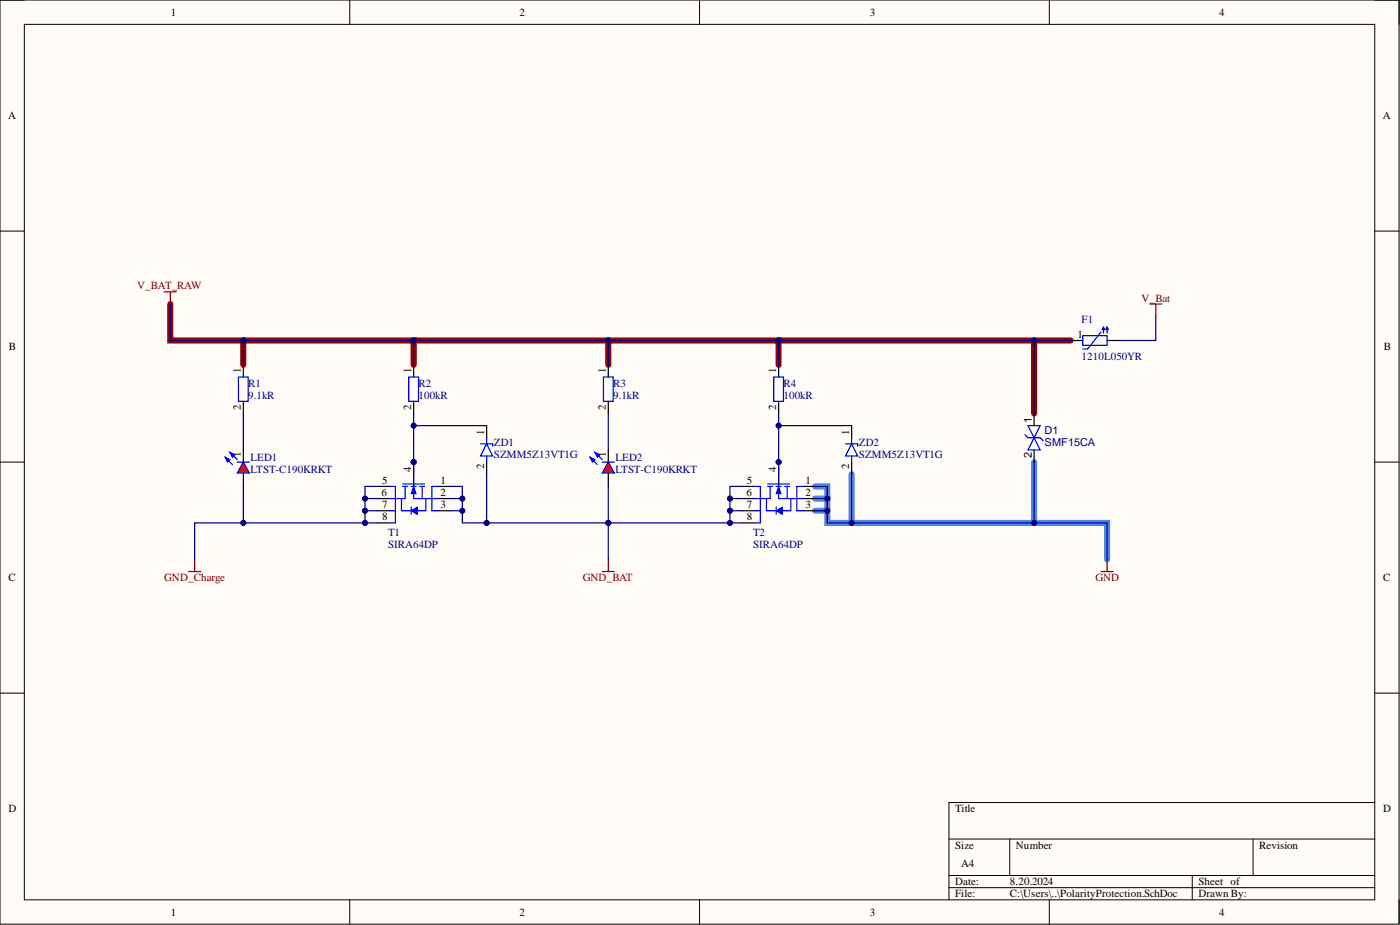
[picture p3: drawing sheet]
<svg xmlns="http://www.w3.org/2000/svg" width="292mm" height="193mm" viewBox="0 0 292 193" stroke-linecap="round" stroke-linejoin="round" font-family="sans-serif">
<defs><g id="words">
<g font-size="2.3">
<text x="35.6" y="3.3">1</text>
<text x="108.4" y="3.3">2</text>
<text x="181.5" y="3.3">3</text>
<text x="254.3" y="3.3">4</text>
<text x="1.7" y="24.9">A</text>
<text x="288.5" y="24.9">A</text>
<text x="224.8" y="70.5">1</text>
<text x="1.9" y="73.1">B</text>
<text x="50.3" y="77.9" transform="rotate(-90 50.3 77.9)">1</text>
<text x="85.8" y="77.9" transform="rotate(-90 85.8 77.9)">1</text>
<text x="126.4" y="77.9" transform="rotate(-90 126.4 77.9)">1</text>
<text x="161.9" y="77.9" transform="rotate(-90 161.9 77.9)">1</text>
<text x="288.7" y="73.1">B</text>
<text x="50.3" y="85.5" transform="rotate(-90 50.3 85.5)">2</text>
<text x="85.8" y="85.5" transform="rotate(-90 85.8 85.5)">2</text>
<text x="126.4" y="85.5" transform="rotate(-90 126.4 85.5)">2</text>
<text x="161.9" y="85.5" transform="rotate(-90 161.9 85.5)">2</text>
<text x="215.3" y="88.3" transform="rotate(-90 215.3 88.3)">1</text>
<text x="50.3" y="95.4" transform="rotate(-90 50.3 95.4)">1</text>
<text x="101" y="90.8" transform="rotate(-90 101 90.8)">1</text>
<text x="126.4" y="95.4" transform="rotate(-90 126.4 95.4)">1</text>
<text x="177.2" y="90.8" transform="rotate(-90 177.2 90.8)">1</text>
<text x="215.3" y="95.6" transform="rotate(-90 215.3 95.6)">2</text>
<text x="79.7" y="101">5</text>
<text x="85.8" y="98.4" transform="rotate(-90 85.8 98.4)">4</text>
<text x="91.9" y="101">1</text>
<text x="101" y="97.9" transform="rotate(-90 101 97.9)">2</text>
<text x="155.9" y="101">5</text>
<text x="161.9" y="98.4" transform="rotate(-90 161.9 98.4)">4</text>
<text x="168" y="101">1</text>
<text x="177.2" y="97.9" transform="rotate(-90 177.2 97.9)">2</text>
<text x="79.6" y="103.5">6</text>
<text x="79.7" y="106">7</text>
<text x="91.9" y="103.5">2</text>
<text x="91.9" y="106">3</text>
<text x="155.8" y="103.5">6</text>
<text x="155.9" y="106">7</text>
<text x="168" y="103.5">2</text>
<text x="168" y="106">3</text>
<text x="79.7" y="108.6">8</text>
<text x="155.9" y="108.6">8</text>
<text x="1.8" y="121.3">C</text>
<text x="288.6" y="121.3">C</text>
<text x="1.8" y="169.5">D</text>
<text x="199.3" y="169.5">Title</text>
<text x="288.6" y="169.5">D</text>
<text x="199.3" y="177.1">Size</text>
<text x="212" y="177.1">Number</text>
<text x="262.7" y="177.1">Revision</text>
<text x="199.3" y="184.7">Date:</text>
<text x="200.5" y="180.9">A4</text>
<text x="210.7" y="184.7">8.20.2024</text>
<text x="250" y="184.7">Sheet of</text>
<text x="35.6" y="191">1</text>
<text x="108.4" y="191">2</text>
<text x="181.5" y="191">3</text>
<text x="199.3" y="187.2">File:</text>
<text x="210.7" y="187.2">C:\Users\..\PolarityProtection.SchDoc</text>
<text x="250" y="187.2">Drawn By:</text>
<text x="254.3" y="191">4</text>
</g>
<g font-size="2.3" fill="#800000">
<text x="28.6" y="60.4">V_BAT_RAW</text>
<text x="238.2" y="62.9">V_Bat</text>
<text x="34.3" y="121.3">GND_Charge</text>
<text x="121.6" y="121.3">GND_BAT</text>
<text x="228.5" y="121.3">GND</text>
</g>
<g font-size="2.3" fill="#000080">
<text x="225.7" y="67.5">F1</text>
<text x="225.7" y="75.1">1210L050YR</text>
<text x="51.8" y="80.7">R1</text>
<text x="51.8" y="83.2">9.1kR</text>
<text x="87.3" y="80.7">R2</text>
<text x="87.3" y="83.2">100kR</text>
<text x="127.9" y="80.7">R3</text>
<text x="127.9" y="83.2">9.1kR</text>
<text x="163.5" y="80.7">R4</text>
<text x="163.5" y="83.2">100kR</text>
<text x="103.1" y="93.1">ZD1</text>
<text x="103.1" y="95.6">SZMM5Z13VT1G</text>
<text x="179.2" y="93.1">ZD2</text>
<text x="179.2" y="95.6">SZMM5Z13VT1G</text>
<text x="218" y="90.6">D1</text>
<text x="218" y="93.1">SMF15CA</text>
<text x="52.3" y="96.1">LED1</text>
<text x="52.3" y="98.7">LTST-C190KRKT</text>
<text x="128.4" y="96.1">LED2</text>
<text x="128.4" y="98.7">LTST-C190KRKT</text>
<text x="81" y="111.9">T1</text>
<text x="157.1" y="111.9">T2</text>
<text x="81" y="114.4">SIRA64DP</text>
<text x="157.1" y="114.4">SIRA64DP</text>
</g>
</g></defs>
<path d="M0 0h291.9v192.8h-291.9z" fill-rule="evenodd" fill="#fffcf8"/>
<path d="M0 0h291.9v192.8h-291.9z" fill="none" stroke="#000" stroke-width=".21"/>
<path d="M5.1 5.1h281.7v182.6h-281.7z" fill-rule="evenodd" fill="#fffcf8"/>
<g fill="none" stroke="#000" stroke-width=".21">
<path d="M0 0h5.1M5.1 5.1h281.7v182.6h-281.7zM73 0v5.1M146 0v5.1M218.9 0v5.1M286.8 0h5.1v5.1M0 48.2h5.1M286.8 48.2h5.1M0 96.4h5.1M286.8 96.4h5.1M0 144.6h5.1M286.8 144.6h5.1"/>
<path d="M198 175h88.8M210.7 175v7.6M261.4 175v7.6M286.8 167.4h-88.8v20.3M73 187.7v5.1M146 187.7v5.1M198 182.6h88.8M198 185.2h88.8M218.9 187.7v5.1M248.8 182.6v5.1M291.9 187.7v5.1"/>
</g>
<path d="M35.5 63.4v7.6h15.3v5.1M50.8 71h35.5v5.1M86.3 71h76.2v5.1M126.9 71v5.1M162.5 71h60.9M215.8 71v15.3" fill="none" stroke="#980000" stroke-width="1.3"/>
<path d="M177.7 98.9v10.2h-5.1v-5.1h-2.5M215.8 96.4v12.7M170.1 101.5h2.5v2.5M170.1 106.5h2.5M177.7 109.1h53.3v7.6" fill="none" stroke="#4a86e8" stroke-width="1.3"/>
<circle cx="86.3" cy="96.4" r=".51" fill="#000080"/>
<circle cx="86.3" cy="96.4" r=".51" fill="none" stroke="#000080" stroke-width=".21"/>
<path d="M86.3 96.4v2.5" fill="none" stroke="#000" stroke-width=".25"/>
<circle cx="86.3" cy="96.4" r=".51" fill="#000080"/>
<circle cx="86.3" cy="96.4" r=".51" fill="none" stroke="#000080" stroke-width=".21"/>
<path d="M78.7 101.5h2.5M78.7 104h2.5M78.7 106.5h2.5M78.7 109.1h2.5M91.4 101.5h2.5M91.4 104h2.5M91.4 106.5h2.5" fill="none" stroke="#000" stroke-width=".25"/>
<path d="M86.3 98.9v2.1M84 101h4.6M84 101.5h1M84.5 101.5v2.5h-.7v2.5h2M85.8 101.5h1M86.3 101.5v2.5h2.5v2.5h-1.7M87.6 101.5h1M88.1 101.5v2.5" fill="none" stroke="#00f" stroke-width=".25"/>
<path d="M85.8 106.5l1.3-.7v1.5z" fill="#00f"/>
<path d="M85.8 106.5l1.3-.7v1.5z" fill="none" stroke="#00f" stroke-width=".21"/>
<path d="M85.8 105.8v1.5" fill="none" stroke="#00f" stroke-width=".25"/>
<path d="M86.3 101.5l.5 1.5h-1z" fill="#00f"/>
<path d="M86.3 101.5l.5 1.5h-1z" fill="none" stroke="#00f" stroke-width=".21"/>
<path d="M102.8 92.6v.5M81.2 101.5h1.3v7.6h-1.3M81.2 104h2.6M81.2 106.5h1.3M88.8 104h2.6M91.4 101.5h-1.3v5h1.3" fill="none" stroke="#00f" stroke-width=".25"/>
<path d="M101.5 88.8v2.5M101.5 96.4v2.5" fill="none" stroke="#000" stroke-width=".25"/>
<path d="M101.5 92.6l1.3 2.5h-2.5z" fill="#fff"/>
<path d="M49.8 78.6h2v5.1h-2zM100.3 92.6h2.5M101.5 92.6l1.3 2.5h-2.5zM101.5 91.3v1.3M101.5 95.1v1.3" fill="none" stroke="#00f" stroke-width=".25"/>
<path d="M50.8 76.1v2.5M50.8 83.7v2.6M50.8 93.9v2.5M50.8 98.7v2.8" fill="none" stroke="#000" stroke-width=".25"/>
<path d="M50.8 96.4l1.2 2.3h-2.5z" fill="#f00"/>
<path d="M47 95.4l1.5 1.5M48 94.4l1.5 1.5M50.8 96.4l1.2 2.3h-2.5z" fill="none" stroke="#00f" stroke-width=".25"/>
<path d="M48 94.4l1 .5-.5 .5z" fill="#00f"/>
<path d="M48 94.4l1 .5-.5 .5z" fill="none" stroke="#00f" stroke-width=".25"/>
<path d="M47 95.4l1 .5-.5 .5z" fill="#00f"/>
<path d="M85.3 78.6h2v5.1h-2zM47 95.4l1 .5-.5 .5zM49.5 96.4h2.5" fill="none" stroke="#00f" stroke-width=".25"/>
<path d="M34.3 60.9h2.5M35.5 60.9v2.5M39.3 119.2h2.6M40.6 116.7v2.5" fill="none" stroke="#800000" stroke-width=".25"/>
<path d="M86.3 76.1v2.5M86.3 83.7v2.6" fill="none" stroke="#000" stroke-width=".25"/>
<circle cx="162.5" cy="96.4" r=".51" fill="#000080"/>
<circle cx="162.5" cy="96.4" r=".51" fill="none" stroke="#000080" stroke-width=".21"/>
<path d="M162.5 96.4v2.5" fill="none" stroke="#000" stroke-width=".25"/>
<circle cx="162.5" cy="96.4" r=".51" fill="#000080"/>
<circle cx="162.5" cy="96.4" r=".51" fill="none" stroke="#000080" stroke-width=".21"/>
<path d="M154.8 101.5h2.6M154.8 104h2.6M154.8 106.5h2.6M154.8 109.1h2.6M167.5 101.5h2.6M167.5 104h2.6M167.5 106.5h2.6" fill="none" stroke="#000" stroke-width=".25"/>
<path d="M162.5 98.9v2.1M160.2 101h4.5M160.2 101.5h1M160.7 101.5v2.5h-.8v2.5h2M161.9 101.5h1.1M162.5 101.5v2.5h2.5v2.5h-1.8M163.7 101.5h1M164.2 101.5v2.5" fill="none" stroke="#00f" stroke-width=".25"/>
<path d="M161.9 106.5l1.3-.7v1.5z" fill="#00f"/>
<path d="M161.9 106.5l1.3-.7v1.5z" fill="none" stroke="#00f" stroke-width=".21"/>
<path d="M161.9 105.8v1.5" fill="none" stroke="#00f" stroke-width=".25"/>
<path d="M162.5 101.5l.5 1.5h-1.1z" fill="#00f"/>
<path d="M162.5 101.5l.5 1.5h-1.1z" fill="none" stroke="#00f" stroke-width=".21"/>
<path d="M179 92.6v.5M157.4 101.5h1.2v7.6h-1.2M157.4 104h2.5M157.4 106.5h1.2M165 104h2.5M167.5 101.5h-1.2v5h1.2" fill="none" stroke="#00f" stroke-width=".25"/>
<path d="M177.7 88.8v2.5M177.7 96.4v2.5" fill="none" stroke="#000" stroke-width=".25"/>
<path d="M177.7 92.6l1.3 2.5h-2.6z" fill="#fff"/>
<path d="M125.9 78.6h2v5.1h-2zM176.4 92.6h2.6M177.7 92.6l1.3 2.5h-2.6zM177.7 91.3v1.3M177.7 95.1v1.3" fill="none" stroke="#00f" stroke-width=".25"/>
<path d="M126.9 76.1v2.5M126.9 83.7v2.6M126.9 93.9v2.5M126.9 98.7v2.8" fill="none" stroke="#000" stroke-width=".25"/>
<path d="M126.9 96.4l1.3 2.3h-2.6z" fill="#f00"/>
<path d="M123.1 95.4l1.5 1.5M124.1 94.4l1.5 1.5M126.9 96.4l1.3 2.3h-2.6z" fill="none" stroke="#00f" stroke-width=".25"/>
<path d="M124.1 94.4l1 .5-.5 .5z" fill="#00f"/>
<path d="M124.1 94.4l1 .5-.5 .5z" fill="none" stroke="#00f" stroke-width=".25"/>
<path d="M123.1 95.4l1 .5-.5 .5z" fill="#00f"/>
<path d="M161.4 78.6h2.1v5.1h-2.1zM225.9 70h5.1v2h-5.1zM229.7 69.3l-2.8 3.5h-1M230.2 68.2v1.3M230.2 68.2l.3 .6h-.5zM231 68.2l.2 .6h-.5zM231 68.2v1.3M123.1 95.4l1 .5-.5 .5zM125.6 96.4h2.6M213.9 90.7l.6 .6h2.5l.7 .7M214.5 88.8h2.5l-2.5 5.1h2.5z" fill="none" stroke="#00f" stroke-width=".25"/>
<path d="M162.5 76.1v2.5M223.4 71h2.5M231 71h2.5M162.5 83.7v2.6M215.8 86.3v2.5M215.8 93.9v2.5" fill="none" stroke="#000" stroke-width=".25"/>
<path d="M239.9 63.4h2.5M241.1 63.4v2.6M125.6 119.2h2.6M126.9 116.7v2.5M229.7 119.2h2.6M231 116.7v2.5" fill="none" stroke="#800000" stroke-width=".25"/>
<path d="M35.5 63.4v7.6h15.3v5.1M50.8 86.3v7.6" fill="none" stroke="#000080" stroke-width=".25"/>
<circle cx="50.8" cy="71" r=".51" fill="#000080"/>
<circle cx="50.8" cy="71" r=".51" fill="none" stroke="#000080" stroke-width=".21"/>
<path d="M50.8 109.1h-10.2v7.6" fill="none" stroke="#000080" stroke-width=".25"/>
<circle cx="50.8" cy="109.1" r=".51" fill="#000080"/>
<circle cx="50.8" cy="109.1" r=".51" fill="none" stroke="#000080" stroke-width=".21"/>
<path d="M78.7 106.5h-2.5v2.6" fill="none" stroke="#000080" stroke-width=".25"/>
<circle cx="76.2" cy="106.5" r=".51" fill="#000080"/>
<circle cx="76.2" cy="106.5" r=".51" fill="none" stroke="#000080" stroke-width=".21"/>
<circle cx="76.2" cy="109.1" r=".51" fill="#000080"/>
<circle cx="76.2" cy="109.1" r=".51" fill="none" stroke="#000080" stroke-width=".21"/>
<path d="M78.7 104h-2.5v2.5" fill="none" stroke="#000080" stroke-width=".25"/>
<circle cx="76.2" cy="104" r=".51" fill="#000080"/>
<circle cx="76.2" cy="104" r=".51" fill="none" stroke="#000080" stroke-width=".21"/>
<circle cx="76.2" cy="106.5" r=".51" fill="#000080"/>
<circle cx="76.2" cy="106.5" r=".51" fill="none" stroke="#000080" stroke-width=".21"/>
<path d="M78.7 101.5h-2.5v2.5" fill="none" stroke="#000080" stroke-width=".25"/>
<circle cx="76.2" cy="104" r=".51" fill="#000080"/>
<circle cx="76.2" cy="104" r=".51" fill="none" stroke="#000080" stroke-width=".21"/>
<path d="M50.8 101.5v7.6h27.9" fill="none" stroke="#000080" stroke-width=".25"/>
<circle cx="50.8" cy="109.1" r=".51" fill="#000080"/>
<circle cx="50.8" cy="109.1" r=".51" fill="none" stroke="#000080" stroke-width=".21"/>
<circle cx="76.2" cy="109.1" r=".51" fill="#000080"/>
<circle cx="76.2" cy="109.1" r=".51" fill="none" stroke="#000080" stroke-width=".21"/>
<path d="M93.9 101.5h2.6v2.5" fill="none" stroke="#000080" stroke-width=".25"/>
<circle cx="96.5" cy="104" r=".51" fill="#000080"/>
<circle cx="96.5" cy="104" r=".51" fill="none" stroke="#000080" stroke-width=".21"/>
<path d="M86.3 88.8h15.2" fill="none" stroke="#000080" stroke-width=".25"/>
<circle cx="86.3" cy="88.8" r=".51" fill="#000080"/>
<circle cx="86.3" cy="88.8" r=".51" fill="none" stroke="#000080" stroke-width=".21"/>
<path d="M86.3 86.3v15.2" fill="none" stroke="#000080" stroke-width=".25"/>
<circle cx="86.3" cy="96.4" r=".51" fill="#000080"/>
<circle cx="86.3" cy="96.4" r=".51" fill="none" stroke="#000080" stroke-width=".21"/>
<circle cx="86.3" cy="88.8" r=".51" fill="#000080"/>
<circle cx="86.3" cy="88.8" r=".51" fill="none" stroke="#000080" stroke-width=".21"/>
<path d="M50.8 71h35.5v5.1" fill="none" stroke="#000080" stroke-width=".25"/>
<circle cx="50.8" cy="71" r=".51" fill="#000080"/>
<circle cx="50.8" cy="71" r=".51" fill="none" stroke="#000080" stroke-width=".21"/>
<circle cx="86.3" cy="71" r=".51" fill="#000080"/>
<circle cx="86.3" cy="71" r=".51" fill="none" stroke="#000080" stroke-width=".21"/>
<path d="M126.9 86.3v7.6M154.8 106.5h-2.5v2.6" fill="none" stroke="#000080" stroke-width=".25"/>
<circle cx="152.3" cy="106.5" r=".51" fill="#000080"/>
<circle cx="152.3" cy="106.5" r=".51" fill="none" stroke="#000080" stroke-width=".21"/>
<circle cx="152.3" cy="109.1" r=".51" fill="#000080"/>
<circle cx="152.3" cy="109.1" r=".51" fill="none" stroke="#000080" stroke-width=".21"/>
<path d="M154.8 104h-2.5v2.5" fill="none" stroke="#000080" stroke-width=".25"/>
<circle cx="152.3" cy="104" r=".51" fill="#000080"/>
<circle cx="152.3" cy="104" r=".51" fill="none" stroke="#000080" stroke-width=".21"/>
<circle cx="152.3" cy="106.5" r=".51" fill="#000080"/>
<circle cx="152.3" cy="106.5" r=".51" fill="none" stroke="#000080" stroke-width=".21"/>
<path d="M154.8 101.5h-2.5v2.5" fill="none" stroke="#000080" stroke-width=".25"/>
<circle cx="152.3" cy="104" r=".51" fill="#000080"/>
<circle cx="152.3" cy="104" r=".51" fill="none" stroke="#000080" stroke-width=".21"/>
<path d="M126.9 101.5v7.6h27.9" fill="none" stroke="#000080" stroke-width=".25"/>
<circle cx="126.9" cy="109.1" r=".51" fill="#000080"/>
<circle cx="126.9" cy="109.1" r=".51" fill="none" stroke="#000080" stroke-width=".21"/>
<circle cx="152.3" cy="109.1" r=".51" fill="#000080"/>
<circle cx="152.3" cy="109.1" r=".51" fill="none" stroke="#000080" stroke-width=".21"/>
<path d="M170.1 101.5h2.5v2.5" fill="none" stroke="#000080" stroke-width=".25"/>
<circle cx="172.6" cy="104" r=".51" fill="#000080"/>
<circle cx="172.6" cy="104" r=".51" fill="none" stroke="#000080" stroke-width=".21"/>
<path d="M162.5 88.8h15.2" fill="none" stroke="#000080" stroke-width=".25"/>
<circle cx="162.5" cy="88.8" r=".51" fill="#000080"/>
<circle cx="162.5" cy="88.8" r=".51" fill="none" stroke="#000080" stroke-width=".21"/>
<path d="M162.5 86.3v15.2" fill="none" stroke="#000080" stroke-width=".25"/>
<circle cx="162.5" cy="96.4" r=".51" fill="#000080"/>
<circle cx="162.5" cy="96.4" r=".51" fill="none" stroke="#000080" stroke-width=".21"/>
<circle cx="162.5" cy="88.8" r=".51" fill="#000080"/>
<circle cx="162.5" cy="88.8" r=".51" fill="none" stroke="#000080" stroke-width=".21"/>
<path d="M86.3 71h76.2v5.1" fill="none" stroke="#000080" stroke-width=".25"/>
<circle cx="162.5" cy="71" r=".51" fill="#000080"/>
<circle cx="162.5" cy="71" r=".51" fill="none" stroke="#000080" stroke-width=".21"/>
<circle cx="126.9" cy="71" r=".51" fill="#000080"/>
<circle cx="126.9" cy="71" r=".51" fill="none" stroke="#000080" stroke-width=".21"/>
<circle cx="86.3" cy="71" r=".51" fill="#000080"/>
<circle cx="86.3" cy="71" r=".51" fill="none" stroke="#000080" stroke-width=".21"/>
<path d="M126.9 71v5.1" fill="none" stroke="#000080" stroke-width=".25"/>
<circle cx="126.9" cy="71" r=".51" fill="#000080"/>
<circle cx="126.9" cy="71" r=".51" fill="none" stroke="#000080" stroke-width=".21"/>
<path d="M93.9 106.5h2.6" fill="none" stroke="#000080" stroke-width=".25"/>
<circle cx="96.5" cy="106.5" r=".51" fill="#000080"/>
<circle cx="96.5" cy="106.5" r=".51" fill="none" stroke="#000080" stroke-width=".21"/>
<path d="M93.9 104h2.6v5.1h30.4" fill="none" stroke="#000080" stroke-width=".25"/>
<circle cx="96.5" cy="104" r=".51" fill="#000080"/>
<circle cx="96.5" cy="104" r=".51" fill="none" stroke="#000080" stroke-width=".21"/>
<circle cx="96.5" cy="106.5" r=".51" fill="#000080"/>
<circle cx="96.5" cy="106.5" r=".51" fill="none" stroke="#000080" stroke-width=".21"/>
<circle cx="101.5" cy="109.1" r=".51" fill="#000080"/>
<circle cx="101.5" cy="109.1" r=".51" fill="none" stroke="#000080" stroke-width=".21"/>
<circle cx="126.9" cy="109.1" r=".51" fill="#000080"/>
<circle cx="126.9" cy="109.1" r=".51" fill="none" stroke="#000080" stroke-width=".21"/>
<path d="M126.9 109.1v7.6" fill="none" stroke="#000080" stroke-width=".25"/>
<circle cx="126.9" cy="109.1" r=".51" fill="#000080"/>
<circle cx="126.9" cy="109.1" r=".51" fill="none" stroke="#000080" stroke-width=".21"/>
<path d="M170.1 106.5h2.5" fill="none" stroke="#000080" stroke-width=".25"/>
<circle cx="172.6" cy="106.5" r=".51" fill="#000080"/>
<circle cx="172.6" cy="106.5" r=".51" fill="none" stroke="#000080" stroke-width=".21"/>
<path d="M177.7 98.9v10.2h-5.1v-5.1h-2.5" fill="none" stroke="#000080" stroke-width=".25"/>
<circle cx="172.6" cy="104" r=".51" fill="#000080"/>
<circle cx="172.6" cy="104" r=".51" fill="none" stroke="#000080" stroke-width=".21"/>
<circle cx="172.6" cy="106.5" r=".51" fill="#000080"/>
<circle cx="172.6" cy="106.5" r=".51" fill="none" stroke="#000080" stroke-width=".21"/>
<circle cx="177.7" cy="109.1" r=".51" fill="#000080"/>
<circle cx="177.7" cy="109.1" r=".51" fill="none" stroke="#000080" stroke-width=".21"/>
<path d="M101.5 98.9v10.2" fill="none" stroke="#000080" stroke-width=".25"/>
<circle cx="101.5" cy="109.1" r=".51" fill="#000080"/>
<circle cx="101.5" cy="109.1" r=".51" fill="none" stroke="#000080" stroke-width=".21"/>
<path d="M177.7 109.1h53.3v7.6" fill="none" stroke="#000080" stroke-width=".25"/>
<circle cx="215.8" cy="109.1" r=".51" fill="#000080"/>
<circle cx="215.8" cy="109.1" r=".51" fill="none" stroke="#000080" stroke-width=".21"/>
<circle cx="177.7" cy="109.1" r=".51" fill="#000080"/>
<circle cx="177.7" cy="109.1" r=".51" fill="none" stroke="#000080" stroke-width=".21"/>
<path d="M215.8 96.4v12.7" fill="none" stroke="#000080" stroke-width=".25"/>
<circle cx="215.8" cy="109.1" r=".51" fill="#000080"/>
<circle cx="215.8" cy="109.1" r=".51" fill="none" stroke="#000080" stroke-width=".21"/>
<path d="M215.8 71v15.3" fill="none" stroke="#000080" stroke-width=".25"/>
<circle cx="215.8" cy="71" r=".51" fill="#000080"/>
<circle cx="215.8" cy="71" r=".51" fill="none" stroke="#000080" stroke-width=".21"/>
<path d="M162.5 71h60.9" fill="none" stroke="#000080" stroke-width=".25"/>
<circle cx="162.5" cy="71" r=".51" fill="#000080"/>
<circle cx="162.5" cy="71" r=".51" fill="none" stroke="#000080" stroke-width=".21"/>
<circle cx="215.8" cy="71" r=".51" fill="#000080"/>
<circle cx="215.8" cy="71" r=".51" fill="none" stroke="#000080" stroke-width=".21"/>
<path d="M241.1 66v5h-7.6" fill="none" stroke="#000080" stroke-width=".25"/>
<use href="#words"/>
</svg>
